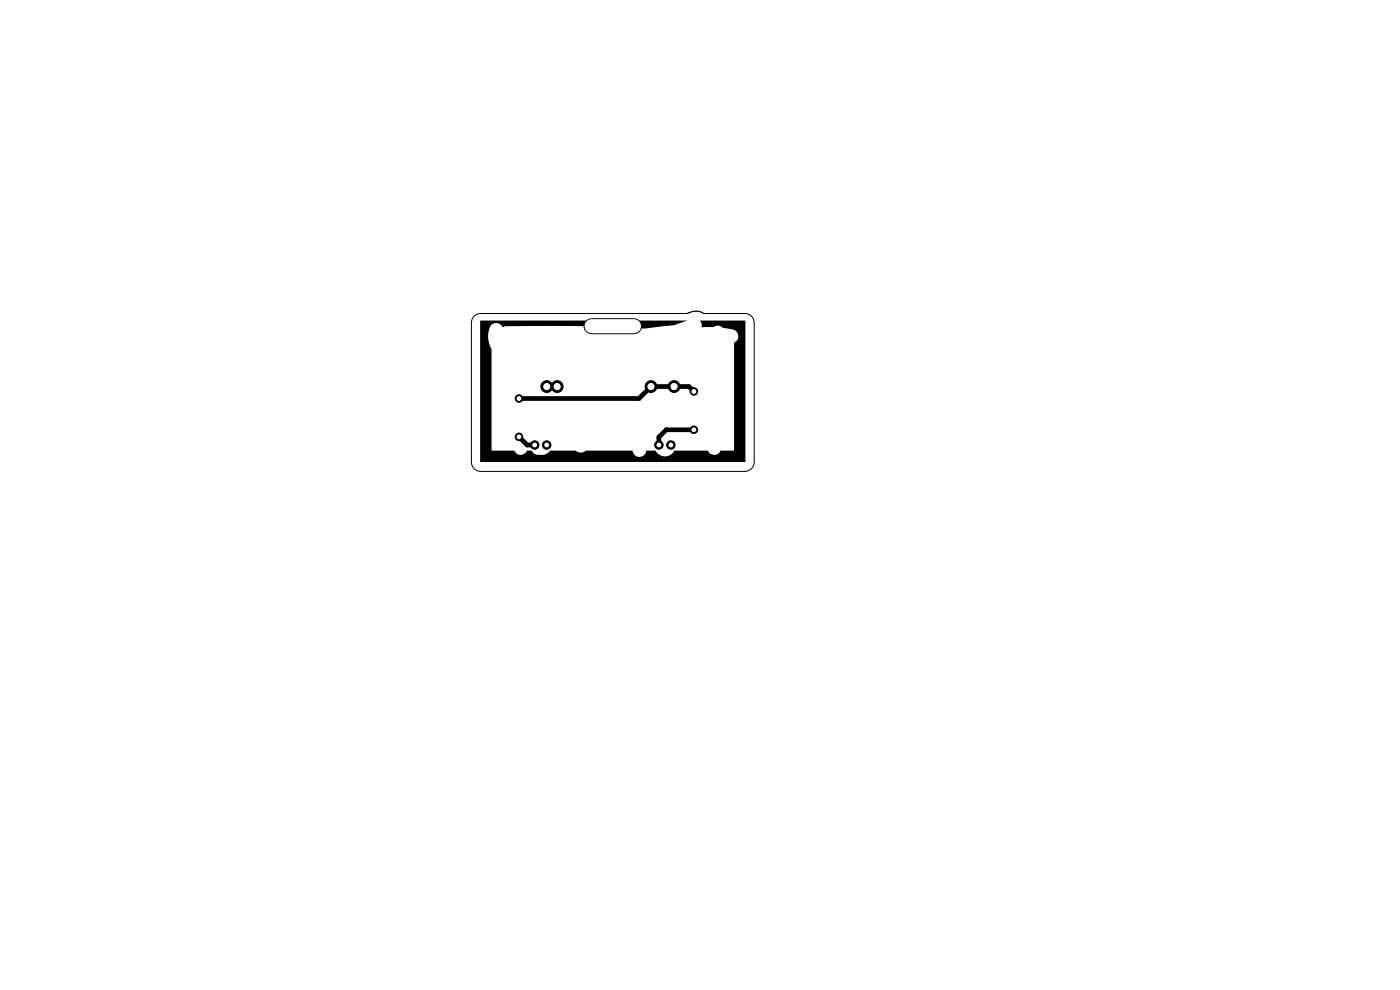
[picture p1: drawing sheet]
<svg xmlns="http://www.w3.org/2000/svg" width="297mm" height="210mm" viewBox="0 0 297 210" stroke-linecap="round" stroke-linejoin="round" font-family="sans-serif">
<g fill="#000" stroke="#000" stroke-width=".21">
<circle cx="110.1" cy="84.5" r=".8"/>
<circle cx="110.1" cy="92.7" r=".8"/>
<circle cx="113.4" cy="94.4" r=".9"/>
<circle cx="116" cy="94.4" r=".9"/>
<circle cx="116" cy="82" r="1.25"/>
<circle cx="118.2" cy="82" r="1.25"/>
<circle cx="138.1" cy="82" r="1.25"/>
<circle cx="139.8" cy="94.4" r=".9"/>
<circle cx="142.3" cy="94.4" r=".9"/>
<circle cx="143" cy="82" r="1.25"/>
<circle cx="147.2" cy="83" r=".8"/>
<circle cx="147.2" cy="91.2" r=".8"/>
</g>
<path d="M125.5 69.2h9" fill="none" stroke="#000" stroke-width="3.4"/>
<path d="M110.1 92.7l1.7 1.7h1.6M147.2 83l-1-1h-8.1l-2.5 2.5h-25.5M147.2 91.2h-5.9l-1.5 1.5v1.7" fill="none" stroke="#000" stroke-width="1"/>
<path d="M101.9 68h22.6l-.4 .5-.2 .7-17 .1a.27 .27 0 0 1-.3 .1 .27 .27 0 0 1-.2-.3l-.4-.4-.5-.2-.7 .1-.5 .2a4.8 4.8 0 0 0 0 5.3v21.5h4.8l.5 .6 .8 .3 .8-.3 .6-.6h1l.8 .8 1.4 .1 1-.3 .7-.6h5.4l.5 .3 .6 .1 .5-.1 .6-.3h9.9l.5 .9 .9 .4 1.1-.4 .4-.9h2l.7 .8 1.1 .4 1.3-.3 .9-.9h7l.3 .3a1.46 1.46 0 0 0 2.5-.3h2.8v-22.9l.4-.2a1.46 1.46 0 0 0-.6-2.6l-.5-.1a4.3 4.3 0 0 1-2.4-.7h-.7a3.1 3.1 0 0 1-2.1 .3h-1v-.7l-.3-.7h9.6v30h-56.2zM135.5 68h10.3l-2.9 1-6.2 .7h-.7a1.61 1.61 0 0 0-.5-1.7z" fill="#000"/>
<g fill="#fff" stroke="#fff" stroke-width=".21">
<circle cx="116" cy="94.4" r=".4"/>
<circle cx="113.4" cy="94.4" r=".4"/>
<circle cx="142.3" cy="94.4" r=".4"/>
<circle cx="139.8" cy="94.4" r=".4"/>
<circle cx="110.1" cy="84.5" r=".4"/>
<circle cx="110.1" cy="92.7" r=".4"/>
<circle cx="147.2" cy="83" r=".4"/>
<circle cx="147.2" cy="91.2" r=".4"/>
<circle cx="116" cy="82" r=".65"/>
<circle cx="118.2" cy="82" r=".65"/>
<circle cx="138.1" cy="82" r=".65"/>
<circle cx="143" cy="82" r=".65"/>
</g>
<path d="M125.5 69.2h9" fill="none" stroke="#fff" stroke-width="3"/>
<path d="M100.7 67l.7-.4 .6-.1h43.7a3.4 3.4 0 0 1 3.5 0h8.8a2 2 0 0 1 2 2v29.5a2 2 0 0 1-2 2h-56a2 2 0 0 1-2-2v-29.5l.2-.8z" fill="none" stroke="#000" stroke-width=".21"/>
</svg>
